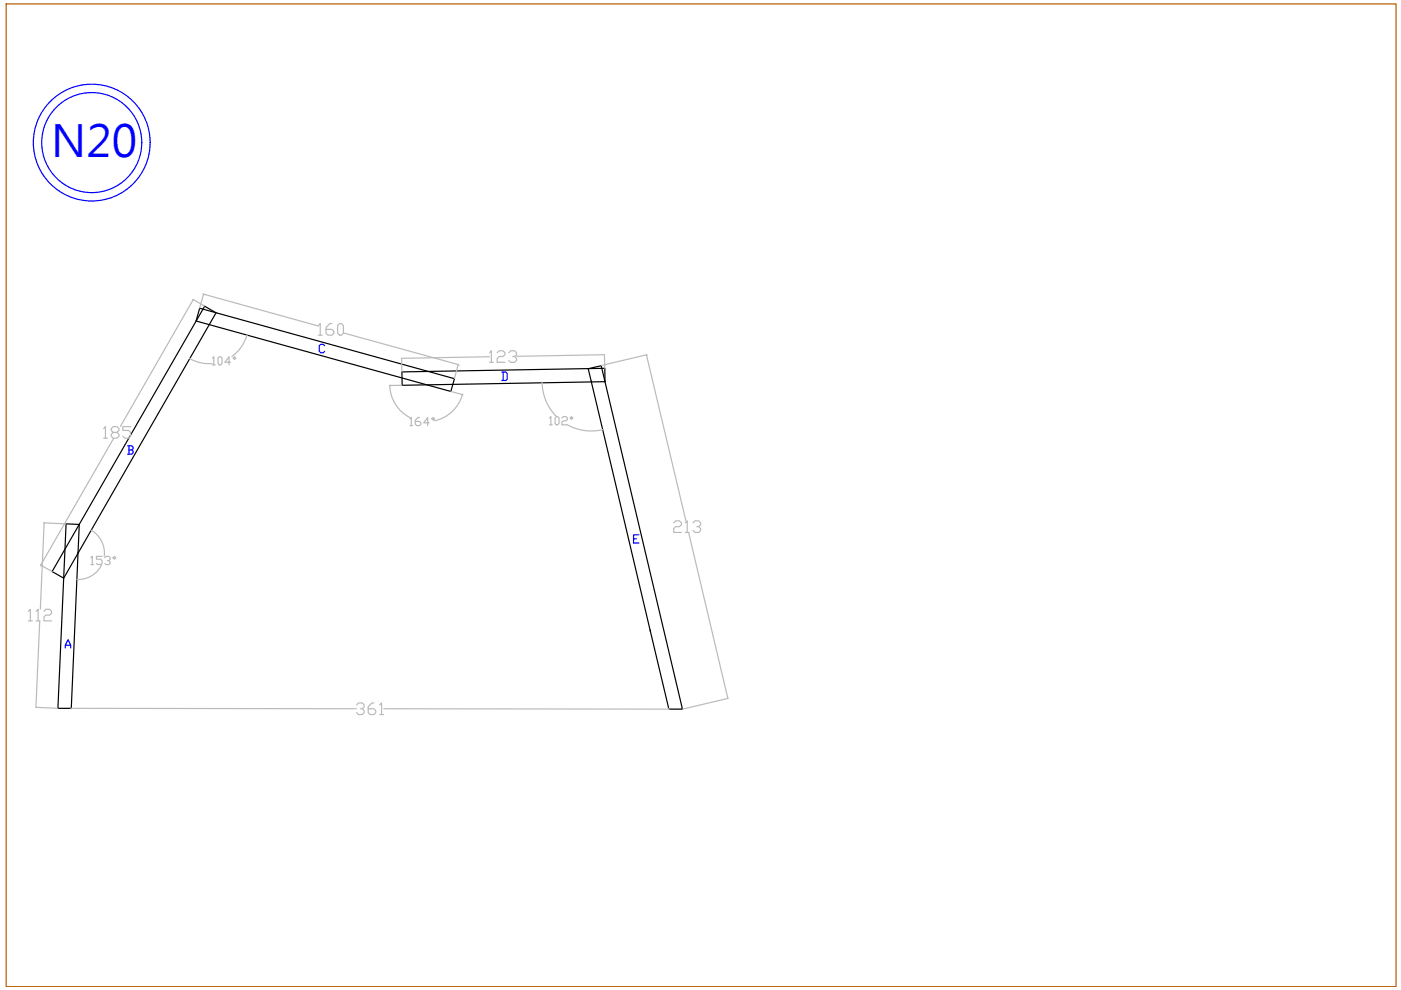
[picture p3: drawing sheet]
<svg xmlns="http://www.w3.org/2000/svg" width="297mm" height="210mm" viewBox="0 0 297 210" stroke-linecap="round" stroke-linejoin="round" font-family="sans-serif">
<defs><g id="words">
<text font-size="9.3" fill="#00f" x="10.8" y="33.3">N20</text>
</g></defs>
<!-- layer: 0 -->
<path d="M42.3 65.3l54.1 15-.8 2.7-54-14.9zM43.4 64.9l2.4 1.4-32.3 56.3-2.5-1.4zM85.2 78.9l43-.8 .1 2.8-43 .8zM124.7 78.2l2.8-.7 17.2 72.9h-2.9zM125.4 81h.1M14 111.1l2.8 .1-1.7 39h-2.8zM16.6 117.3h.1M137.9 133.8h.1" fill="none" stroke="#000" stroke-width=".25"/>
<path d="M1.3 .8h294.7v208.4h-294.7z" fill="none" stroke="#b85c00" stroke-width=".25"/>
<!-- layer: 5 -->
<g fill="none" stroke="#00f" stroke-width=".25">
<path d="M68.8 73.3l-.3-.3h-.5l-.3 .3v1.2l.3 .3h.5l.3-.3M106.4 78.9h.9l.2 .3v1.2l-.2 .3h-.9M106.7 78.9v1.8M27.1 94.5h.8l.3 .3v.3l-.3 .3M27.3 95.4h.6l.3 .3v.3l-.3 .3h-.8M27.3 94.5v1.8M134.3 114.2h.6M135.5 113.4h-1.2v1.7h1.2M13.8 137.4v-.6l.6-1.2 .6 1.2v.6M13.8 136.8h1.2"/>
<circle cx="19.5" cy="30.2" r="12.4"/>
<circle cx="19.5" cy="30.2" r="10.6"/>
</g>
<g fill="none" stroke="#bababa" stroke-width=".25">
<path d="M40.3 76l1.2 .6 1.4 .4 2.1 .1M40.9 63.5l2.4 1.4M40.9 63.6l-15.4 26.8M43.2 62.3l-.9 3M43.2 62.4l24.3 6.7M45 75.9l.3-.3v1.8M45 77.4h.6M46.2 75.9l.3-.3h.3l.3 .3v1.2l-.3 .3h-.3l-.3-.3zM48.9 76.8h-1.2l.9-1.2v1.8M49.4 75.9l.3-.3 .3 .3-.3 .3zM52.3 71.1a8.3 8.3 0 0 1-3.1 4.5M67.5 69l.4-.4v2.5"/>
<path d="M67.5 71.1h.8M70.4 68.6h-.5l-.8 .9v1.2l.5 .4h.8l.4-.4v-.4l-.4-.5h-1.3M71.6 69l.4-.4h.4l.4 .4v1.7l-.4 .4h-.4l-.4-.4zM72.9 70.6l24.2 6.7M85.1 75.9l.1 3M97.2 77.2l-.8 3M103.8 75.6l-18.6 .4M103.8 74.8l.4-.4v2.4M103.8 76.8h.8M105.4 74.8l.4-.4h.8l.5 .4v.4l-.5 .4h-.8l-.4 .4v.8h1.7M107.9 74.8l.4-.4h.8l.4 .4v.4l-.4 .4h-.4M109.1 75.6l.4 .4v.4l-.4 .4h-.8l-.4-.4"/>
<path d="M128.1 75.2l-18.5 .4M128.1 75.2l.1 2.9M137.1 75.3l8.3 35.1M137.2 75.2l-9.7 2.3M22 90.9l.4-.4v2.4M22 92.9h.8M24 91.7l-.4-.4v-.4l.4-.4h.8l.4 .4v.4l-.4 .4h-.8l-.4 .4v.4l.4 .4h.8l.4-.4v-.4l-.4-.4M24.1 92.9l-15.4 26.8M27.7 90.5h-1.7v.8h1.3l.4 .4v.8l-.4 .4h-.8l-.5-.4M82.6 81.7a7.9 7.9 0 0 0 4.2 6.8M85.2 81.7h-2.6M86.9 88.8l.3-.3v1.7"/>
<path d="M86.9 90.2h.6M88.9 88.5h-.3l-.5 .6v.8l.2 .3h.6l.3-.3v-.3l-.3-.2h-.8M91 89.6h-1.2l.9-1.1v1.7M91.6 88.8l.3-.3 .3 .3-.3 .3zM95.6 83l2.5 .7M98 83.7a7.9 7.9 0 0 1-5.8 5.5M114.9 81.2a10.4 10.4 0 0 0 3 7.1M116.5 88.6l.3-.3v1.8M116.5 90.1h.6M117.9 88.3h.3l.3 .3v1.2l-.3 .3h-.3l-.2-.3v-1.2zM119.1 88.6l.3-.3h.6l.3 .3v.3l-.3 .3h-.6l-.3 .3v.6h1.2M120.4 90.1a10.4 10.4 0 0 0 7.3 1"/>
<path d="M121.2 88.3l.3 .3-.3 .3-.3-.3zM8.6 119.8l2.4 1.4M9.3 110.9l4.7 .2M9.4 110.9l-.8 18.2M19.3 118.3l.3-.3v1.7M19.3 119.7h.6M19.4 112.4a5.6 5.6 0 0 1 2.7 5.5M21.6 119.7a5.6 5.6 0 0 1-5.3 3.2M21.6 118h-1.2v.6h.9l.3 .3v.6l-.3 .2h-.6l-.3-.2M22.2 118.3l.3-.3h.6l.3 .3v.3l-.3 .3h-.3M23.1 118.9l.3 .3v.3l-.3 .2h-.6l-.3-.2M24 118.3l.3-.3 .3 .3-.3 .3z"/>
<path d="M142.8 110.9l.5-.5h.8l.4 .5v.3l-.4 .5h-.8l-.5 .4v.8h1.7M145.3 110.9l.4-.5v2.5M145.3 112.9h.8M146 112.9l8.3 35.1M146.9 110.9l.4-.5h.9l.3 .5v.3l-.3 .5h-.5M148.2 111.7l.3 .4v.4l-.3 .4h-.9l-.4-.4M6 129.6l.4-.4v2.4M6 131.6h.9M7.7 129.6l.4-.4v2.4M7.7 131.6h.8M8.4 131.7l-.8 18.2M9.3 129.6l.4-.4h.8l.4 .4v.4l-.4 .4h-.8l-.4 .4v.8h1.6"/>
<path d="M7.6 150l4.7 .2M15.1 150.2v.1M15.2 150.2l60.4 .1M75.6 149.5l.4-.5h.8l.4 .5v.3l-.4 .5h-.4M76.8 150.3l.4 .4v.4l-.4 .4h-.8l-.4-.4M79.3 149h-.4l-.8 .8v1.3l.3 .4h.9l.4-.4v-.4l-.4-.4h-1.2M80.5 149.5l.4-.5v2.5M80.5 151.5h.8M81.4 150.3l60.3 .1M141.8 150.4h.1M154.4 148.1l-9.7 2.3"/>
</g>
<use href="#words"/>
</svg>
